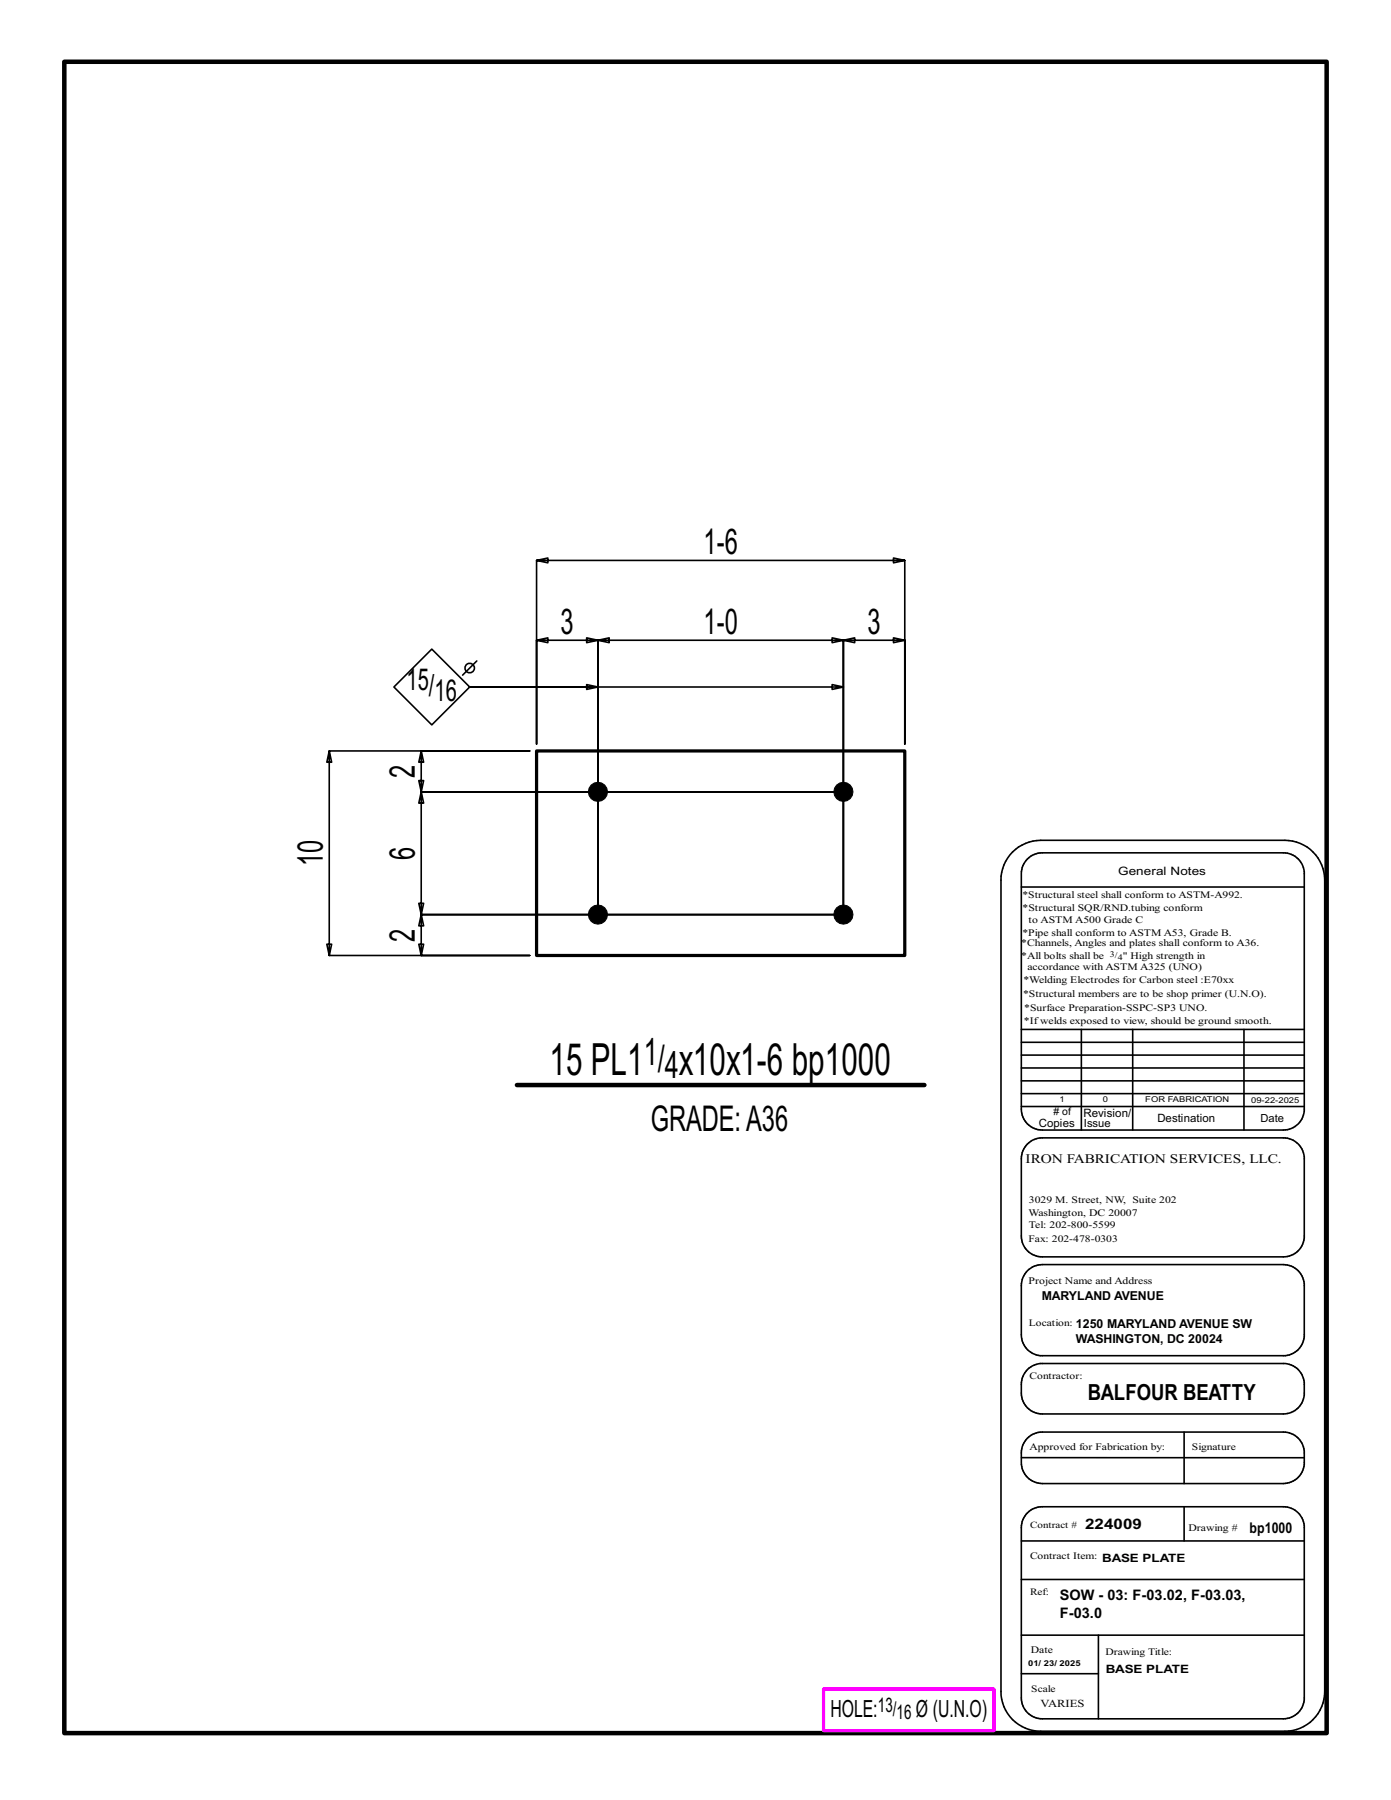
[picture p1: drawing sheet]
<svg xmlns="http://www.w3.org/2000/svg" width="216mm" height="279mm" viewBox="0 0 216 279" stroke-linecap="round" stroke-linejoin="round" font-family="sans-serif">
<defs><g id="words">
<g font-size="6.9">
<text x="85.3" y="166.9">15 PL1</text>
<text x="105.4" y="166.9">x10x1-6 bp1000</text>
</g>
<g font-size="5.9">
<text x="99.9" y="165.3">1/</text>
<text x="103.2" y="167.4">4</text>
</g>
<g font-size="5.5">
<text x="109.2" y="86">1-6</text>
<text x="87" y="98.4">3</text>
<text x="109.2" y="98.4">1-0</text>
<text x="134.6" y="98.4">3</text>
<text x="64.4" y="120.8" transform="rotate(-90 64.4 120.8)">2</text>
<text x="50.1" y="134.5" transform="rotate(-90 50.1 134.5)">10</text>
<text x="64.4" y="133.5" transform="rotate(-90 64.4 133.5)">6</text>
<text x="64.4" y="146.2" transform="rotate(-90 64.4 146.2)">2</text>
<text x="101" y="175.6">GRADE:A36</text>
</g>
<g font-size="4.7">
<text x="63.1" y="107.2">15/</text>
<text x="67.5" y="108.8">16</text>
</g>
<g font-size="3.7">
<text x="128.9" y="266.6">HOLE:</text>
<text x="142.2" y="266.6">Ø (U.N.O)</text>
</g>
<text font-size="3.4" x="168.8" y="217.4">BALFOUR BEATTY</text>
<g font-size="3.1">
<text x="136.3" y="265.8">13/</text>
<text x="139.2" y="266.9">16</text>
</g>
<g font-size="2.3">
<text x="168.4" y="237.3">224009</text>
<text x="193.9" y="238">bp1000</text>
<text x="164.5" y="251.1">F-03.0</text>
<text x="164.5" y="248.4">SOW - 03: F-03.02, F-03.03,</text>
</g>
<text font-size="2" x="159.2" y="180.5">IRON FABRICATION SERVICES, LLC.</text>
<g font-size="1.9">
<text x="161.7" y="201.8">MARYLAND AVENUE</text>
<text x="167" y="208.5">WASHINGTON, DC 20024</text>
<text x="167" y="206.1">1250 MARYLAND AVENUE SW</text>
</g>
<g font-size="1.8">
<text x="173.6" y="135.8">General Notes</text>
<text x="168.2" y="173.3">Revision/</text>
<text x="161.2" y="174.9">Copies</text>
<text x="179.6" y="174.2">Destination</text>
<text x="171" y="242.4">BASE PLATE</text>
<text x="171.6" y="259.7">BASE PLATE</text>
</g>
<g font-size="1.7">
<text x="168.2" y="174.9">Issue</text>
<text x="195.7" y="174.2">Date</text>
<text x="161.5" y="265">VARIES</text>
</g>
<g font-size="1.6">
<text x="158.7" y="141.5">*Structural SQR/RND.tubing conform</text>
<text x="159.7" y="143.3">to ASTM A500 Grade C</text>
<text x="158.5" y="146.9">*Channels, Angles and plates shall conform to A36.</text>
<text x="158.5" y="148.8">*All bolts shall be</text>
<text x="158.7" y="145.2">*Pipe shall conform to ASTM A53, Grade B.</text>
<text x="174.3" y="148.8">&quot; High strength in</text>
<text x="158.8" y="154.8">*Structural members are to be shop primer (U.N.O).</text>
<text x="158.9" y="152.7">*Welding Electrodes for Carbon steel :E70xx</text>
<text x="159.5" y="150.6">accordance with ASTM A325 (UNO)</text>
<text x="158.9" y="158.9">*Ifwelds exposed to view, should be ground smooth.</text>
<text x="159" y="157">*Surface Preparation-SSPC-SP3 UNO.</text>
<text x="163.5" y="173.1"># of</text>
<text x="159.7" y="188.7">Washington, DC 20007</text>
<text x="159.7" y="190.6">Tel: 202-800-5599</text>
<text x="159.7" y="186.8">3029 M. Street, NW, Suite 202</text>
<text x="159.7" y="199.3">Project Name and Address</text>
<text x="159.8" y="225.1">Approved for Fabrication by:</text>
<text x="184.5" y="237.6">Drawing #</text>
<text x="160" y="256.6">Date</text>
</g>
<g font-size="1.5">
<text x="158.7" y="139.4">*Structural steel shall conform to ASTM-A992.</text>
<text x="159.7" y="192.7">Fax: 202-478-0303</text>
<text x="159.7" y="205.8">Location:</text>
<text x="159.8" y="214">Contractor:</text>
<text x="185" y="225.1">Signature</text>
<text x="159.9" y="237.1">Contract #</text>
<text x="159.9" y="241.9">Contract Item:</text>
<text x="159.9" y="247.6">Ref:</text>
<text x="171.6" y="256.9">Drawing Title:</text>
<text x="160.1" y="262.7">Scale</text>
</g>
<g font-size="1.3">
<text x="172.3" y="148.5">3/</text>
<text x="173.5" y="149">4</text>
</g>
<g font-size="1.2">
<text x="164.5" y="171.1">1</text>
<text x="171.2" y="171.1">0</text>
<text x="177.8" y="171.1">FOR FABRICATION</text>
<text x="194.2" y="171.2">09-22-2025</text>
<text x="159.6" y="258.7">01/ 23/ 2025</text>
</g>
</g></defs>
<g fill="none" stroke="#000" stroke-width=".25">
<path d="M83.3 87l1.7 .4v-.8l-1.7 .4h57.1l-1.7 .4v-.8l1.7 .4v28.5v-16.1l-1.7-.4v.8l1.7-.4h-9.5l1.8-.4v.8l-1.8-.4v42.6v-42.6l-1.7-.4v.8l1.7-.4h-38.1l1.8-.4v.8l-1.8-.4v42.6v-42.6l-1.7-.4v.8l1.7-.4h-9.5l1.7-.4v.8l-1.7-.4v16.1zM51.1 116.6l.4 1.7h-.8l.4-1.7h31.1h-16.8l-.4 1.7h.8l-.4-1.7v6.3l-.4-1.7h.8l-.4 1.7h65.5h-65.5l-.4 1.8h.8l-.4-1.8v19.1l-.4-1.8h.8l-.4 1.8h65.5h-65.5l-.4 1.7h.8l-.4-1.7v6.3l-.4-1.7h.8l-.4 1.7h16.8h-31.1l.4-1.7h-.8l.4 1.7zM74 102.6l-2.2 2.2M92.8 106.6l-1.7-.3v.7l1.7-.4h-19.9l-5.9 5.9-5.9-5.9 5.9-5.8 5.9 5.8h58l-1.7 .4v-.7l1.7 .3M157.2 132.3a6.3 6.3 0 0 1 4.3-1.9h37.9a6.2 6.2 0 0 1 6.2 6.2v126a6.2 6.2 0 0 1-6.2 6.1h-37.9a6.1 6.1 0 0 1-6.1-6.1v-126a6.1 6.1 0 0 1 1.8-4.3zM158.5 137.7h43.9M159.5 133.3a3.3 3.3 0 0 1 2.3-.9h37.4a3.3 3.3 0 0 1 3.2 2.9v37.2a3.2 3.2 0 0 1-3.2 2.9h-37.4a3.2 3.2 0 0 1-3.3-3.2v-36.6a3.2 3.2 0 0 1 1-2.3zM158.5 159.8h43.9M167.8 159.8v15.6M175.8 159.8v15.6M193.1 159.8v15.6M158.5 165.8h43.9"/>
<path d="M158.5 167.8h43.9M158.5 163.8h43.9M158.5 161.8h43.9M158.5 171.8h43.9M158.5 169.8h43.9M159.5 177.6a3.3 3.3 0 0 1 2.3-1h37.4a3.3 3.3 0 0 1 3.2 3v12.6a3.3 3.3 0 0 1-3.2 2.9h-37.4a3.2 3.2 0 0 1-3.3-3.2v-12a3.2 3.2 0 0 1 1-2.3zM159.5 197.2l1-.7 1.3-.2h37.4a3.3 3.3 0 0 1 3.2 2.9v8.3a3.2 3.2 0 0 1-2.9 2.9h-38.1a3.3 3.3 0 0 1-2.9-3.2v-8l.3-.9zM159.5 212.6l.7-.6 1.2-.4h37.8a3.2 3.2 0 0 1 3.2 3v2a3.3 3.3 0 0 1-3.2 2.9h-37.4a3.2 3.2 0 0 1-3.3-3.3v-1.3a3.3 3.3 0 0 1 1-2.3zM158.5 239.2h43.9M158.5 226.3h43.9M159.5 234.8a3.3 3.3 0 0 1 2.3-.9h37.4a3.3 3.3 0 0 1 3.2 2.9v27.1a3.3 3.3 0 0 1-3.2 2.9h-37.4a3.2 3.2 0 0 1-3.3-3.2v-26.5a3.2 3.2 0 0 1 1-2.3zM159.5 223.2a3.3 3.3 0 0 1 2.3-.9h37.4a3.3 3.3 0 0 1 3.2 2.9v2.1a3.3 3.3 0 0 1-3.2 3h-37.4a3.3 3.3 0 0 1-3.3-3.3v-1.5a3.2 3.2 0 0 1 1-2.3z"/>
<path d="M183.8 222.3v8M183.8 233.9v5.3M158.5 245.2h43.9M158.5 259.8h12M158.5 253.8h43.9M170.5 253.8v13"/>
<circle cx="72.9" cy="103.7" r=".74"/>
</g>
<path d="M10 9.6h195.9v259.4h-195.9zM80.2 168.4h63.3" fill="none" stroke="#000" stroke-width=".7"/>
<path d="M127.8 262.2h26.5v6.4h-26.5z" fill="none" stroke="#f0f" stroke-width=".5"/>
<g fill="#000" stroke="#000" stroke-width=".16">
<circle cx="92.8" cy="122.9" r="1.49"/>
<circle cx="130.9" cy="122.9" r="1.49"/>
<circle cx="92.8" cy="142" r="1.49"/>
<circle cx="130.9" cy="142" r="1.49"/>
</g>
<path d="M83.3 116.6h57.1v31.7h-57.1z" fill="none" stroke="#000" stroke-width=".5"/>
<use href="#words"/>
</svg>
